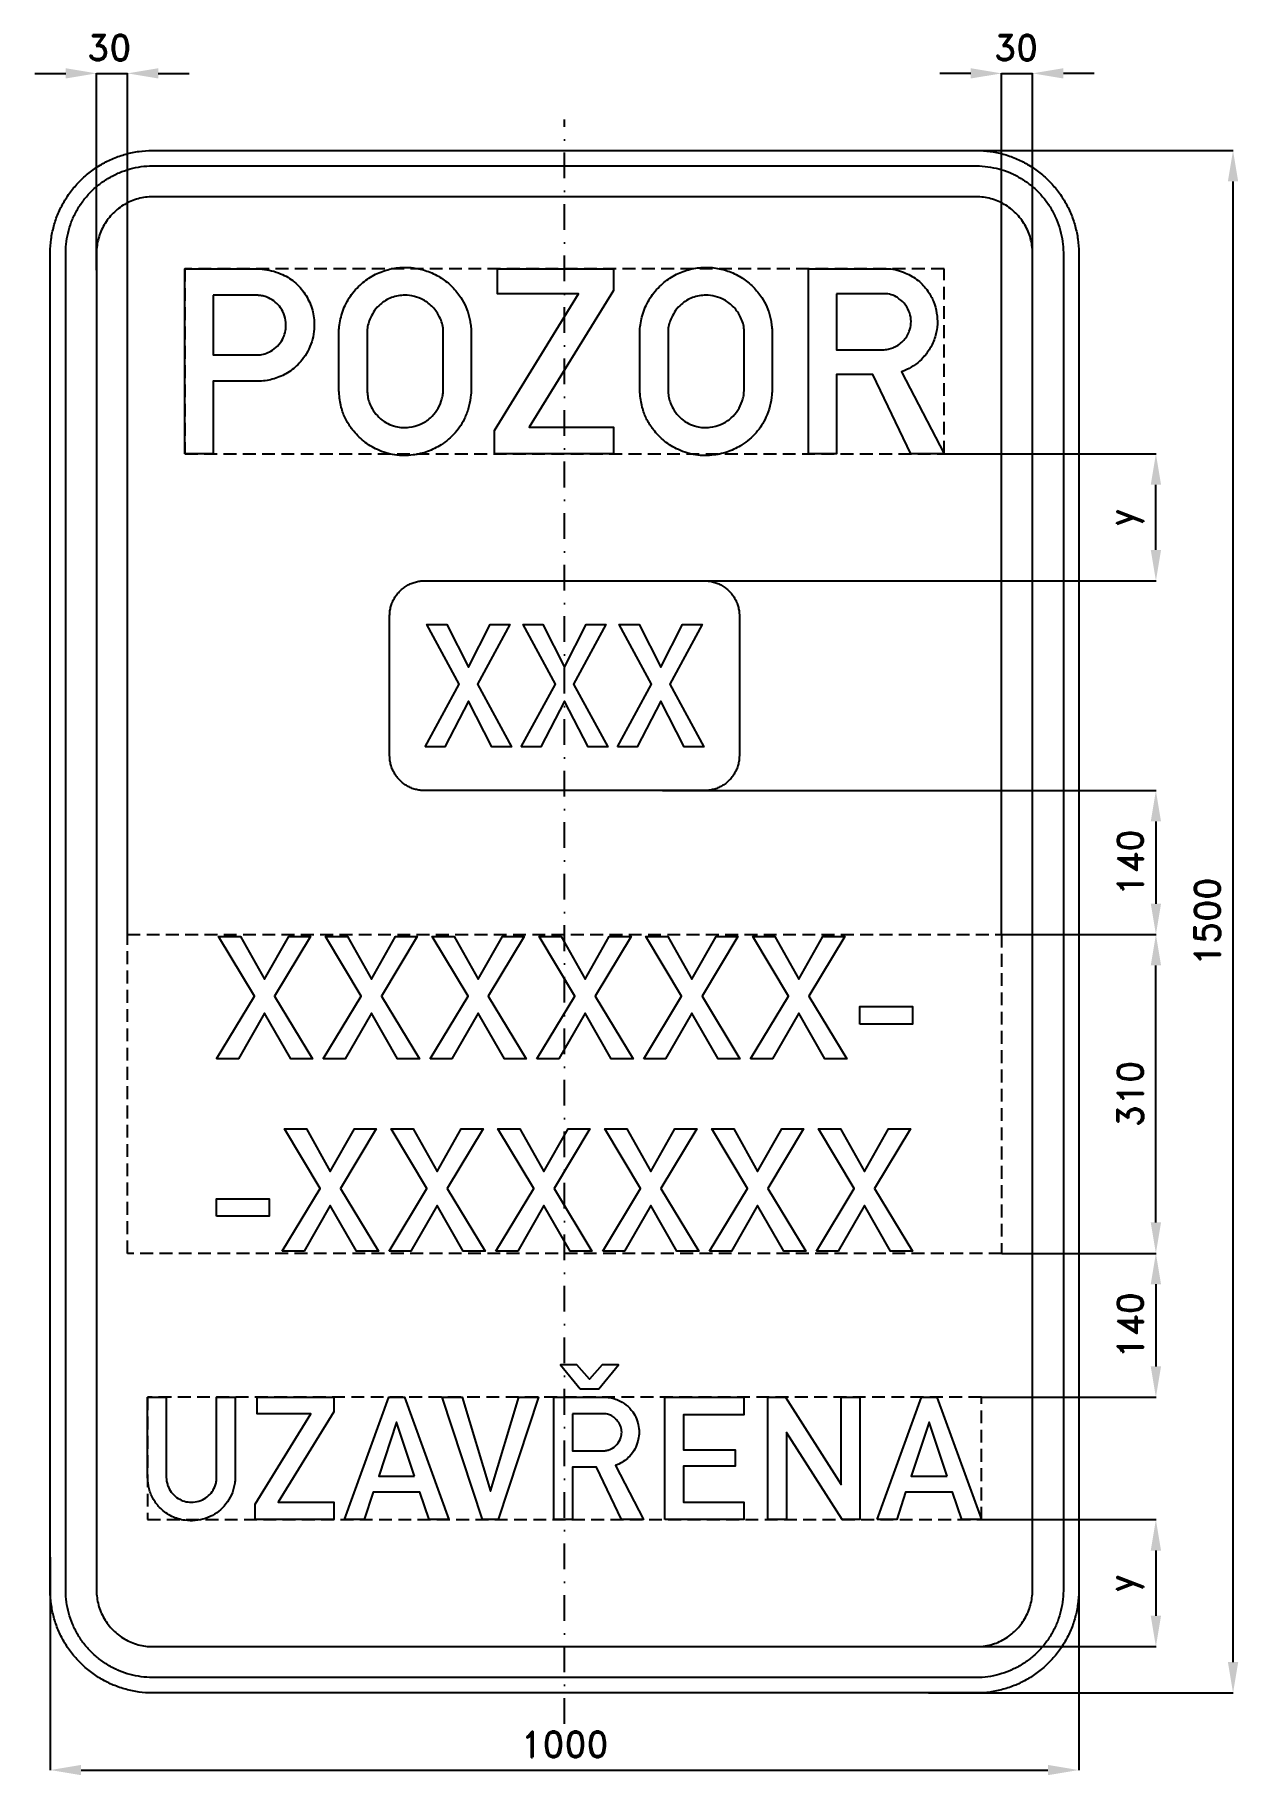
# Model space of a CAD drawing. Header units: millimetres. Extents: x -515 to 655, y -830 to 862.
import ezdxf

# ---------------------------------------------------------------- set-up
doc = ezdxf.new("R2010")
doc.units = ezdxf.units.MM
doc.header["$LTSCALE"] = 5
doc.linetypes.add('ČERCHOVANÁX2', pattern=[2, 1, -0.5, 0, -0.5])
doc.linetypes.add('ČÁRKOVANÁX2', pattern=[1.5, 1, -0.5])
doc.layers.add('Kóty', color=2, linetype='Continuous')
doc.layers.add('Značka', color=7, linetype='Continuous')
doc.styles.get("Standard").update_dxf_attribs({"font": 'romand.shx', "height": 25})
doc.dimstyles.get("Standard").update_dxf_attribs({"dimtxt": 25, "dimasz": 30, "dimexe": 0.18, "dimexo": 0.0625, "dimgap": 12.5, "dimtad": 1, "dimdec": 0, "dimzin": 0, "dimdsep": 46, "dimtxsty": 'Standard', "dimcen": 0.09, "dimadec": 0, "dimazin": 0, "dimtfac": 1, "dimtdec": 0, "dimtofl": 0, "dimtmove": 0, "dimatfit": 3, "dimfxl": 1, "dimtolj": 1, "dimtzin": 0, "dimarcsym": 0})

msp = doc.modelspace()

# ---------------------------------------------------------------- texts
at = {"layer": 'Kóty', "char_height": 25, "attachment_point": 5}
for insert in [(-442.6, 850), (439.1, 850)]:
    msp.add_mtext('\\A1;30', dxfattribs=dict(at, insert=insert))

# ---------------------------------------------------------------- blocks, each defined once
blk = doc.blocks.new('*D0')
at = {"layer": 'Defpoints', "color": 0, "transparency": 16777216}
for p in [(351.7, 750), (650, 750), (353.9, -750)]:
    blk.add_point(p, dxfattribs=at)
at = {"layer": 'Kóty', "color": 0, "lineweight": -2, "transparency": 16777216}
for p, q in [((351.8, 750), (650.2, 750)), ((650, -720), (650, 720)), ((354, -750), (650.2, -750))]:
    blk.add_line(p, q, dxfattribs=at)
at = {"layer": 'Kóty', "color": 0, "transparency": 16777216}
for points in [[(645, 720), (655, 720), (650, 750)], [(645, -720), (655, -720), (650, -750)]]:
    blk.add_solid(points, dxfattribs=at)
at = {"layer": 'Kóty', "color": 0, "transparency": 16777216, "insert": (625, 0), "char_height": 25, "attachment_point": 5, "rotation": 90}
blk.add_mtext('\\A1;1500', dxfattribs=at)
blk = doc.blocks.new('*D1')
at = {"layer": 'Defpoints', "color": 0, "transparency": 16777216}
for p in [(500, -607.9), (-500, -617.9), (500, -825)]:
    blk.add_point(p, dxfattribs=at)
at = {"layer": 'Kóty', "color": 0, "lineweight": -2, "transparency": 16777216}
for p, q in [((500, -608), (500, -825.2)), ((-500, -617.9), (-500, -825.2)), ((-470, -825), (470, -825))]:
    blk.add_line(p, q, dxfattribs=at)
at = {"layer": 'Kóty', "color": 0, "transparency": 16777216}
for points in [[(-470, -820), (-470, -830), (-500, -825)], [(470, -820), (470, -830), (500, -825)]]:
    blk.add_solid(points, dxfattribs=at)
at = {"layer": 'Kóty', "color": 0, "transparency": 16777216, "insert": (0, -800), "char_height": 25, "attachment_point": 5}
blk.add_mtext('\\A1;1000', dxfattribs=at)
blk = doc.blocks.new('*D4')
at = {"layer": 'Defpoints', "color": 0, "transparency": 16777216}
for p in [(95.3, 127.5), (425, -12.5), (575, -12.5)]:
    blk.add_point(p, dxfattribs=at)
at = {"layer": 'Kóty', "color": 0, "lineweight": -2, "transparency": 16777216}
for p, q in [((95.4, 127.5), (575.2, 127.5)), ((575, 97.5), (575, 17.5)), ((425.1, -12.5), (575.2, -12.5))]:
    blk.add_line(p, q, dxfattribs=at)
at = {"layer": 'Kóty', "color": 0, "transparency": 16777216}
for points in [[(570, 97.5), (580, 97.5), (575, 127.5)], [(570, 17.5), (580, 17.5), (575, -12.5)]]:
    blk.add_solid(points, dxfattribs=at)
at = {"layer": 'Kóty', "color": 0, "transparency": 16777216, "insert": (550, 57.5), "char_height": 25, "attachment_point": 5, "rotation": 90}
blk.add_mtext('\\A1;140', dxfattribs=at)
blk = doc.blocks.new('*D5')
at = {"layer": 'Defpoints', "color": 0, "transparency": 16777216}
for p in [(425, -322.5), (405.3, -462.5), (575, -462.5)]:
    blk.add_point(p, dxfattribs=at)
at = {"layer": 'Kóty', "color": 0, "lineweight": -2, "transparency": 16777216}
for p, q in [((425.1, -322.5), (575.2, -322.5)), ((575, -352.5), (575, -432.5)), ((405.3, -462.5), (575.2, -462.5))]:
    blk.add_line(p, q, dxfattribs=at)
at = {"layer": 'Kóty', "color": 0, "transparency": 16777216}
for points in [[(570, -352.5), (580, -352.5), (575, -322.5)], [(570, -432.5), (580, -432.5), (575, -462.5)]]:
    blk.add_solid(points, dxfattribs=at)
at = {"layer": 'Kóty', "color": 0, "transparency": 16777216, "insert": (550, -392.5), "char_height": 25, "attachment_point": 5, "rotation": 90}
blk.add_mtext('\\A1;140', dxfattribs=at)
blk = doc.blocks.new('*D6')
at = {"layer": 'Defpoints', "color": 0, "transparency": 16777216}
for p in [(425, -12.5), (575, -12.5), (425, -322.5)]:
    blk.add_point(p, dxfattribs=at)
at = {"layer": 'Kóty', "color": 0, "lineweight": -2, "transparency": 16777216}
for p, q in [((425.0625, -12.5), (575.18, -12.5)), ((575, -292.5), (575, -42.5)), ((425.0625, -322.5), (575.18, -322.5))]:
    blk.add_line(p, q, dxfattribs=at)
at = {"layer": 'Kóty', "color": 0, "transparency": 16777216}
for points in [[(570, -42.5), (580, -42.5), (575, -12.5)], [(570, -292.5), (580, -292.5), (575, -322.5)]]:
    blk.add_solid(points, dxfattribs=at)
at = {"layer": 'Kóty', "color": 0, "transparency": 16777216, "insert": (550, -167.5), "char_height": 25, "attachment_point": 5, "rotation": 90}
blk.add_mtext('\\A1;310', dxfattribs=at)
blk = doc.blocks.new('*D8')
at = {"layer": 'Defpoints', "color": 0, "transparency": 16777216}
for p in [(369, 455), (575, 455), (115.5, 331.5)]:
    blk.add_point(p, dxfattribs=at)
at = {"layer": 'Kóty', "color": 0, "lineweight": -2, "transparency": 16777216}
for p, q in [((369.1, 455), (575.2, 455)), ((575, 361.5), (575, 425)), ((115.6, 331.5), (575.2, 331.5))]:
    blk.add_line(p, q, dxfattribs=at)
at = {"layer": 'Kóty', "color": 0, "transparency": 16777216}
for points in [[(570, 425), (580, 425), (575, 455)], [(570, 361.5), (580, 361.5), (575, 331.5)]]:
    blk.add_solid(points, dxfattribs=at)
at = {"layer": 'Kóty', "color": 0, "transparency": 16777216, "insert": (545.8, 393.2), "char_height": 25, "attachment_point": 5, "rotation": 90}
blk.add_mtext('\\A1;y', dxfattribs=at)
blk = doc.blocks.new('*D9')
at = {"layer": 'Defpoints', "color": 0, "transparency": 16777216}
for p in [(405.3, -581.5), (313.5, -705), (575, -705)]:
    blk.add_point(p, dxfattribs=at)
at = {"layer": 'Kóty', "color": 0, "lineweight": -2, "transparency": 16777216}
for p, q in [((405.3, -581.5), (575.2, -581.5)), ((575, -611.5), (575, -675)), ((313.5, -705), (575.2, -705))]:
    blk.add_line(p, q, dxfattribs=at)
at = {"layer": 'Kóty', "color": 0, "transparency": 16777216}
for points in [[(570, -611.5), (580, -611.5), (575, -581.5)], [(570, -675), (580, -675), (575, -705)]]:
    blk.add_solid(points, dxfattribs=at)
at = {"layer": 'Kóty', "color": 0, "transparency": 16777216, "insert": (545.8, -643.3), "char_height": 25, "attachment_point": 5, "rotation": 90}
blk.add_mtext('\\A1;y', dxfattribs=at)

# ---------------------------------------------------------------- dimensions: what is measured, and where the dimension line sits
at = {"layer": 'Kóty'}
for base, p1, p2, picture, middle in [((650, 750), (353.9, -750), (351.7, 750), '*D0', (625, 0)), ((575, -12.5), (95.3, 127.5), (425, -12.5), '*D4', (550, 57.5)), ((575, -12.5), (425, -322.5), (425, -12.5), '*D6', (550, -167.5)), ((575, -462.5), (425, -322.5), (405.3, -462.5), '*D5', (550, -392.5))]:
    dim = msp.add_linear_dim(base=base, p1=p1, p2=p2, angle=90, dimstyle='Standard', dxfattribs=at)
    dim.commit()
    dim.dimension.update_dxf_attribs({"geometry": picture, "text_midpoint": middle})
for base, p1, p2, picture, middle in [((575, 455), (115.5, 331.5), (369, 455), '*D8', (545.8, 393.2)), ((575, -705), (405.3, -581.5), (313.5, -705), '*D9', (545.8, -643.3))]:
    dim = msp.add_linear_dim(base=base, p1=p1, p2=p2, angle=90, text='y', dimstyle='Standard', dxfattribs=at)
    dim.commit()
    dim.dimension.update_dxf_attribs({"geometry": picture, "text_midpoint": middle})
dim = msp.add_linear_dim(base=(500, -825), p1=(-500, -617.9), p2=(500, -607.9), dimstyle='Standard', dxfattribs=at)
dim.commit()
dim.dimension.update_dxf_attribs({"geometry": '*D1', "text_midpoint": (0, -800)})

# ---------------------------------------------------------------- linework, layer by layer
at = {"layer": 'Kóty'}
for p, q in [((-515, 825), (-485, 825)), ((-455, 633.5), (-455, 825.2)), ((-425, -12.5), (-425, 825.2)), ((-395, 825), (-365, 825)), ((395, 825), (365, 825)), ((425, -12.5), (425, 825.2)), ((455, 650.4), (455, 825.2)), ((515, 825), (485, 825))]:
    msp.add_line(p, q, dxfattribs=at)
for points in [[(-455, 825), (-425, 825)], [(425, 825), (455, 825)]]:
    msp.add_lwpolyline(points, dxfattribs=at)
for points in [[(-485, 830), (-485, 820), (-455, 825)], [(-395, 830), (-395, 820), (-425, 825)], [(395, 830), (395, 820), (425, 825)], [(485, 830), (485, 820), (455, 825)]]:
    msp.add_solid(points, dxfattribs=at)
at = {"layer": 'Značka', "color": 6, "linetype": 'ČERCHOVANÁX2', "ltscale": 5}
msp.add_lwpolyline([(0, -780), (0, 780)], dxfattribs=at)
at = {"layer": 'Značka', "color": 3}
for points in [[(-400, -750), (-400.4, -750), (-400.8, -750, -0.03218), (-413.7, -749.1, -0.035443), (-426.4, -746.5, -0.036267), (-438.7, -742.3, -0.03442), (-450.2, -736.5, -0.033722), (-461, -729.3, -0.034085), (-470.7, -720.7, -0.034209), (-479.3, -711, -0.034229), (-486.5, -700.2, -0.034044), (-492.3, -688.7, -0.033412), (-496.5, -676.4, -0.034127), (-499.1, -663.7, -0.036745), (-500, -650.8), (-500, -650.4), (-500, -650), (-500, 650), (-500, 650.4), (-500, 650.8, -0.03218), (-499.1, 663.7, -0.035441), (-496.5, 676.4, -0.03627), (-492.3, 688.7, -0.034417), (-486.5, 700.2, -0.033719), (-479.3, 711, -0.034078), (-470.7, 720.7, -0.034208), (-461, 729.3, -0.034227), (-450.2, 736.5, -0.034051), (-438.7, 742.3, -0.033416), (-426.4, 746.5, -0.034129), (-413.7, 749.1, -0.036746), (-400.8, 750), (-400.4, 750), (-400, 750), (400, 750), (400.4, 750), (400.8, 750, -0.032179), (413.7, 749.1, -0.035451), (426.4, 746.5, -0.036282), (438.7, 742.3, -0.034425), (450.2, 736.5, -0.033731), (461, 729.3, -0.034081), (470.7, 720.7, -0.034214), (479.3, 711, -0.034229), (486.5, 700.2, -0.034034), (492.3, 688.7, -0.033411), (496.5, 676.4, -0.034122), (499.1, 663.7, -0.036741), (500, 650.8), (500, 650.4), (500, 650), (500, -650), (500, -650.4), (500, -650.8, -0.032179), (499.1, -663.7, -0.035442), (496.5, -676.4, -0.036264), (492.3, -688.7, -0.034415), (486.5, -700.2, -0.033719), (479.3, -711, -0.034086), (470.7, -720.7, -0.034205), (461, -729.3, -0.03423), (450.2, -736.5, -0.034046), (438.7, -742.3, -0.033413), (426.4, -746.5, -0.034127), (413.7, -749.1, -0.036745), (400.8, -750), (400.4, -750), (400, -750), (-400, -750)], [(-400, -735), (-400.3, -735), (-400.7, -735, -0.03218), (-411.6, -734.2, -0.035443), (-422.4, -732, -0.036267), (-432.9, -728.5, -0.03442), (-442.7, -723.5, -0.033721), (-451.9, -717.4, -0.034085), (-460.1, -710.1, -0.034209), (-467.4, -701.9, -0.034229), (-473.5, -692.7, -0.034045), (-478.4, -682.9, -0.033412), (-482, -672.4, -0.034127), (-484.3, -661.6, -0.036745), (-485, -650.7), (-485, -650.3), (-485, -650), (-485, 650), (-485, 650.3), (-485, 650.7, -0.032181), (-484.2, 661.6, -0.035444), (-482, 672.4, -0.036267), (-478.5, 682.9, -0.034419), (-473.5, 692.7, -0.033711), (-467.4, 701.8, -0.034078), (-460.1, 710.1, -0.034195), (-451.9, 717.4, -0.034219), (-442.7, 723.5, -0.034051), (-432.9, 728.4, -0.033409), (-422.4, 732, -0.034121), (-411.6, 734.3, -0.036745), (-400.7, 735), (-400.3, 735), (-400, 735), (400, 735), (400.3, 735), (400.7, 735, -0.032174), (411.6, 734.2, -0.03544), (422.4, 732, -0.036261), (432.9, 728.5, -0.03443), (442.7, 723.5, -0.033731), (451.9, 717.4, -0.03408), (460.1, 710.1, -0.034212), (467.4, 701.9, -0.03423), (473.5, 692.7, -0.034037), (478.4, 682.8, -0.033418), (482, 672.4, -0.034127), (484.3, 661.6, -0.036751), (485, 650.7), (485, 650.3), (485, 650), (485, -650), (485, -650.3), (485, -650.7, -0.032185), (484.2, -661.6, -0.03545), (482, -672.4, -0.036271), (478.5, -682.9, -0.034419), (473.5, -692.7, -0.033715), (467.4, -701.9, -0.034083), (460.1, -710.1, -0.034209), (451.9, -717.4, -0.034231), (442.7, -723.5, -0.034042), (432.9, -728.4, -0.033411), (422.4, -732, -0.034127), (411.6, -734.3, -0.036745), (400.7, -735), (400.3, -735), (400, -735), (-400, -735)], [(-400, -705), (400, -705), (400.2, -705), (400.4, -705, 0.03218), (407.5, -704.5, 0.035442), (414.5, -703.1, 0.036265), (421.3, -700.8, 0.034422), (427.6, -697.6, 0.033717), (433.6, -693.6, 0.034088), (438.9, -688.9, 0.034212), (443.6, -683.6, 0.034229), (447.6, -677.6, 0.034042), (450.7, -671.3, 0.033412), (453.1, -664.5, 0.034125), (454.5, -657.5, 0.036743), (455, -650.4), (455, -650.2), (455, -650), (455, 650), (455, 650.2), (455, 650.4, 0.032187), (454.5, 657.5, 0.035442), (453.1, 664.5, 0.036278), (450.8, 671.3, 0.034421), (447.6, 677.6, 0.033718), (443.6, 683.6, 0.034078), (438.9, 688.9, 0.034199), (433.6, 693.6, 0.034236), (427.6, 697.6, 0.03403), (421.3, 700.8, 0.033395), (414.5, 703.1, 0.034109), (407.5, 704.5, 0.036744), (400.4, 705), (400.2, 705), (400, 705), (-400, 705), (-400.2, 705), (-400.4, 705, 0.032171), (-407.5, 704.5, 0.035429), (-414.5, 703.1, 0.036266), (-421.3, 700.8, 0.034431), (-427.6, 697.6, 0.033735), (-433.6, 693.6, 0.034079), (-438.9, 688.9, 0.034224), (-443.6, 683.6, 0.034235), (-447.6, 677.6, 0.03404), (-450.7, 671.3, 0.033409), (-453.1, 664.5, 0.034125), (-454.5, 657.5, 0.036745), (-455, 650.4), (-455, 650.2), (-455, 650), (-455, -650), (-455, -650.2), (-455, -650.4, 0.03218), (-454.5, -657.5, 0.035443), (-453.1, -664.5, 0.036267), (-450.8, -671.3, 0.034421), (-447.6, -677.6, 0.033721), (-443.6, -683.6, 0.034084), (-438.9, -688.9, 0.034208), (-433.6, -693.6, 0.03423), (-427.6, -697.6, 0.034044), (-421.3, -700.7, 0.033412), (-414.5, -703.1, 0.034127), (-407.5, -704.5, 0.036745), (-400.4, -705), (-400.2, -705), (-400, -705)], [(-369, 455), (-369, 635), (-296.2, 635), (-295.2, 634.9), (-294.1, 634.7, -0.025334), (-284.9, 633.1, -0.042928), (-276, 630.1, -0.079586), (-262.7, 622.2, -0.076485), (-252.4, 610.5, -0.07689), (-245.7, 596.7, -0.075741), (-243.3, 581.4, -0.094028), (-246.6, 561.6, -0.098352), (-256.8, 544.4, -0.073285), (-267.7, 534.8, -0.067696), (-280.7, 528.5, -0.034228), (-287.5, 526.7, -0.037885), (-294.5, 525.8), (-295.6, 525.7), (-296.8, 525.7), (-341.5, 525.7), (-341.5, 455), (-369, 455)], [(-219.3, 573.9), (-219.3, 575.3, -0.004529), (-219.2, 576.8, -0.030679), (-218.1, 584.3, -0.031069), (-216.2, 591.7, -0.066298), (-209.3, 606.6, -0.068474), (-198.7, 619.1, -0.061858), (-187, 627.9, -0.059934), (-173.5, 633.5, -0.057352), (-159.7, 636.2, -0.057578), (-145.5, 635.6, -0.056916), (-132.1, 632.2, -0.057507), (-119.7, 625.8, -0.055384), (-109.2, 617.4, -0.053461), (-100.8, 606.9, -0.04303), (-95.8, 597.8, -0.048851), (-92.6, 588, -0.022723), (-91.6, 582.7, -0.012946), (-90.9, 577.3), (-90.8, 576.4), (-90.7, 575.5), (-90.7, 515.2), (-90.9, 513.8), (-91, 512.5, -0.035772), (-92.9, 501.3, -0.047844), (-96.7, 490.6, -0.078792), (-106.3, 475.5, -0.073102), (-120, 463.9, -0.060121), (-133.1, 457.3, -0.059851), (-147.3, 453.9, -0.071114), (-165, 454, -0.074186), (-181.9, 459.2, -0.066047), (-195.2, 467.3, -0.0617), (-206.1, 478.5, -0.04709), (-212.4, 488.1, -0.053874), (-216.6, 498.7, -0.030223), (-218.1, 505.7, -0.017682), (-219, 512.9), (-219.2, 514.5), (-219.3, 516.2), (-219.3, 573.9)], [(73.2, 573.9, -0.001515), (73.3, 575.3, -0.004509), (73.4, 576.8, -0.030687), (74.4, 584.3, -0.031077), (76.4, 591.7, -0.066302), (83.3, 606.6, -0.068475), (93.9, 619.1, -0.061853), (105.6, 627.9, -0.059934), (119, 633.5, -0.057351), (132.9, 636.2, -0.057578), (147, 635.6, -0.056915), (160.5, 632.2, -0.057506), (172.9, 625.8, -0.055384), (183.4, 617.4, -0.053458), (191.8, 606.9, -0.043022), (196.8, 597.8, -0.048842), (200, 588, -0.022712), (201, 582.7, -0.012946), (201.7, 577.3), (201.8, 576.4), (201.8, 575.5), (201.8, 515.2), (201.7, 513.8, -0.002788), (201.6, 512.5, -0.035777), (199.6, 501.3, -0.047844), (195.9, 490.6, -0.07879), (186.3, 475.5, -0.073101), (172.5, 463.9, -0.060122), (159.5, 457.3, -0.059852), (145.3, 453.9, -0.071114), (127.6, 454, -0.074187), (110.7, 459.2, -0.066046), (97.3, 467.3, -0.061699), (86.5, 478.5, -0.047092), (80.2, 488.1, -0.053874), (76, 498.7, -0.030215), (74.4, 505.7, -0.017678), (73.5, 512.9), (73.4, 514.5), (73.2, 516.2), (73.2, 573.9)], [(237.1, 455), (237.1, 635), (312.9, 635), (313.9, 635), (315, 635, -0.052893), (323.5, 633.7, -0.045262), (331.6, 630.8, -0.068749), (343.7, 623.6, -0.074101), (353.2, 613.3, -0.062847), (358.8, 603.2, -0.059666), (361.8, 591.9, -0.055135), (362.5, 581, -0.055181), (360.7, 570.2, -0.062311), (356.1, 558.7, -0.063044), (348.8, 548.7, -0.052736), (341.4, 541.9, -0.055204), (332.7, 536.9), (330.2, 535.8), (327.7, 534.9), (369, 455), (336.7, 455), (299.9, 532.1), (264.5, 532.1), (264.5, 455), (237.1, 455)], [(264.5, 610.7), (264.5, 556.2), (308.6, 556.2), (309.7, 556.2), (310.8, 556.3, 0.040824), (315.8, 557, 0.049409), (320.6, 558.7, 0.110766), (330, 565.6, 0.114769), (335.7, 575.8, 0.085169), (336.9, 583.8, 0.080074), (335.6, 591.8, 0.084077), (331.5, 599.7, 0.08123), (325.2, 605.9, 0.067126), (319.2, 609.2, 0.082147), (312.6, 610.7), (311.8, 610.7), (311, 610.7), (264.5, 610.7)], [(-341.5, 609.2), (-341.5, 551.3), (-298.8, 551.3), (-298, 551.3), (-297.2, 551.3, 0.067124), (-291.2, 552.3, 0.057708), (-285.6, 554.9, 0.071734), (-279.1, 559.8, 0.074484), (-274.3, 566.3, 0.068275), (-271.6, 573.1, 0.065314), (-270.8, 580.4, 0.077201), (-272.1, 589.2, 0.083747), (-276, 597, 0.073391), (-281.2, 602.6, 0.066076), (-287.8, 606.6, 0.042642), (-292.2, 608.3, 0.049269), (-296.9, 609.1), (-297.6, 609.1), (-298.3, 609.2), (-341.5, 609.2)], [(-191.9, 573.7), (-191.9, 516.2), (-191.8, 515.1), (-191.7, 514, 0.037596), (-190.8, 508.3, 0.041684), (-188.9, 502.8, 0.062903), (-184.7, 495.4, 0.060167), (-178.8, 489.2, 0.059426), (-171.9, 484.4, 0.064336), (-164.1, 481.6, 0.050523), (-157.6, 480.6, 0.044537), (-151, 480.9, 0.073895), (-140, 483.8, 0.085009), (-130.4, 490, 0.073632), (-124, 497.4, 0.063583), (-119.9, 506.2, 0.033197), (-118.6, 510.6, 0.042641), (-118, 515.2, 0.004526), (-118, 515.8, 0.001521), (-118, 516.3), (-118, 573.6, 0.002803), (-118, 574.6, 0.008372), (-118, 575.7, 0.062608), (-119, 581.9, 0.048319), (-121.4, 587.9, 0.076903), (-128.1, 597.6, 0.083772), (-137.4, 604.7, 0.069871), (-146, 608.1, 0.066666), (-155.3, 609.2, 0.088512), (-168.1, 606.9, 0.098119), (-179.1, 600.3, 0.062844), (-184.6, 594.4, 0.05139), (-188.6, 587.3, 0.039518), (-190.7, 581.6, 0.050753), (-191.8, 575.8, 0.007122), (-191.9, 574.8), (-191.9, 573.7)], [(100.7, 573.7), (100.7, 516.2), (100.7, 515.1), (100.8, 514, 0.037586), (101.8, 508.3, 0.041669), (103.7, 502.8, 0.062896), (107.9, 495.4, 0.060167), (113.8, 489.2, 0.059426), (120.7, 484.4, 0.064336), (128.5, 481.6, 0.050521), (135, 480.6, 0.044537), (141.5, 480.9, 0.073897), (152.6, 483.8, 0.085012), (162.2, 490, 0.073629), (168.5, 497.4, 0.063583), (172.7, 506.2, 0.033197), (174, 510.6, 0.042634), (174.5, 515.2, 0.004631), (174.6, 515.8, 0.001573), (174.6, 516.3), (174.6, 573.6, 0.002803), (174.6, 574.6, 0.008431), (174.6, 575.7, 0.062603), (173.6, 581.9, 0.048319), (171.2, 587.9, 0.076901), (164.5, 597.6, 0.083771), (155.2, 604.7, 0.069871), (146.6, 608.1, 0.066666), (137.3, 609.2, 0.088513), (124.5, 606.9, 0.098122), (113.5, 600.3, 0.062841), (108, 594.4, 0.05139), (104, 587.3, 0.039523), (101.8, 581.6, 0.050753), (100.8, 575.8, 0.007122), (100.7, 574.8, 0.00231), (100.7, 573.7)]]:
    msp.add_lwpolyline(points, format="xyb", dxfattribs=at)
at = {"layer": 'Značka', "color": 6, "linetype": 'ČÁRKOVANÁX2', "ltscale": 2.5}
for points in [[(-369, 455), (369, 455), (369, 635), (-369, 635)], [(-405.3, -581.5), (405.3, -581.5), (405.3, -462.5), (-405.3, -462.5)]]:
    msp.add_lwpolyline(points, close=True, dxfattribs=at)
at = {"layer": 'Značka', "color": 3}
for points in [[(-68.2, 455), (-68.2, 477.6), (13.7, 610.6), (-65, 610.6), (-65, 635), (47.7, 635), (47.7, 613.8), (-34.4, 480.8), (47.7, 480.8), (47.7, 455), (-68.2, 455)], [(-338.3, -133.5), (-301.5, -72.4), (-336.3, -14.5), (-314.9, -14.5), (-291.6, -55.8), (-268.1, -14.5), (-246.9, -14.5), (-281.8, -72.4), (-244.9, -133.5), (-266.2, -133.5), (-291.6, -88.9), (-317.1, -133.5), (-338.3, -133.5)], [(-234.5, -133.5), (-197.7, -72.4), (-232.4, -14.5), (-211.1, -14.5), (-187.8, -55.8), (-164.3, -14.5), (-143.1, -14.5), (-177.9, -72.4), (-141, -133.5), (-162.3, -133.5), (-187.8, -88.9), (-213.2, -133.5), (-234.5, -133.5)], [(-130.6, -133.5), (-93.8, -72.4), (-128.6, -14.5), (-107.2, -14.5), (-83.9, -55.8), (-60.4, -14.5), (-39.2, -14.5), (-74.1, -72.4), (-37.2, -133.5), (-58.4, -133.5), (-83.9, -88.9), (-109.4, -133.5), (-130.6, -133.5)], [(-26.8, -133.5), (10.1, -72.4), (-24.7, -14.5), (-3.3, -14.5), (20, -55.8), (43.5, -14.5), (64.7, -14.5), (29.8, -72.4), (66.7, -133.5), (45.4, -133.5), (20, -88.9), (-5.5, -133.5), (-26.8, -133.5)], [(77.1, -133.5), (113.9, -72.4), (79.2, -14.5), (100.5, -14.5), (123.8, -55.8), (147.3, -14.5), (168.5, -14.5), (133.7, -72.4), (170.6, -133.5), (149.3, -133.5), (123.8, -88.9), (98.3, -133.5), (77.1, -133.5)], [(181, -133.5), (217.8, -72.4), (183, -14.5), (204.4, -14.5), (227.7, -55.8), (251.2, -14.5), (272.4, -14.5), (237.5, -72.4), (274.4, -133.5), (253.2, -133.5), (227.7, -88.9), (202.2, -133.5), (181, -133.5)], [(287.3, -99.5), (287.3, -82.5), (338.3, -82.5), (338.3, -99.5), (287.3, -99.5)], [(-274.4, -320.5), (-237.6, -259.4), (-272.4, -201.5), (-251, -201.5), (-227.7, -242.8), (-204.2, -201.5), (-183, -201.5), (-217.9, -259.4), (-181, -320.5), (-202.3, -320.5), (-227.7, -275.9), (-253.2, -320.5), (-274.4, -320.5)], [(-170.6, -320.5), (-133.8, -259.4), (-168.5, -201.5), (-147.1, -201.5), (-123.9, -242.8), (-100.4, -201.5), (-79.1, -201.5), (-114, -259.4), (-77.1, -320.5), (-98.4, -320.5), (-123.9, -275.9), (-149.3, -320.5), (-170.6, -320.5)], [(-66.7, -320.5), (-29.9, -259.4), (-64.7, -201.5), (-43.3, -201.5), (-20, -242.8), (3.5, -201.5), (24.7, -201.5), (-10.1, -259.4), (26.7, -320.5), (5.5, -320.5), (-20, -275.9), (-45.5, -320.5), (-66.7, -320.5)], [(37.2, -320.5), (74, -259.4), (39.2, -201.5), (60.6, -201.5), (83.9, -242.8), (107.4, -201.5), (128.6, -201.5), (93.7, -259.4), (130.6, -320.5), (109.3, -320.5), (83.9, -275.9), (58.4, -320.5), (37.2, -320.5)], [(141, -320.5), (177.8, -259.4), (143.1, -201.5), (164.5, -201.5), (187.7, -242.8), (211.2, -201.5), (232.4, -201.5), (197.6, -259.4), (234.5, -320.5), (213.2, -320.5), (187.7, -275.9), (162.3, -320.5), (141, -320.5)], [(244.9, -320.5), (281.7, -259.4), (246.9, -201.5), (268.3, -201.5), (291.6, -242.8), (315.1, -201.5), (336.3, -201.5), (301.5, -259.4), (338.3, -320.5), (317.1, -320.5), (291.6, -275.9), (266.1, -320.5), (244.9, -320.5)], [(-338.3, -286.5), (-338.3, -269.5), (-287.3, -269.5), (-287.3, -286.5), (-338.3, -286.5)]]:
    msp.add_lwpolyline(points, dxfattribs=at)
at = {"layer": 'Značka', "color": 5}
msp.add_lwpolyline([(-136, 127.5), (-136.1, 127.5), (-136.3, 127.5, -0.03218), (-140.7, 127.8, -0.035443), (-145, 128.7, -0.036267), (-149.1, 130.1, -0.034421), (-153.1, 132.1, -0.033721), (-156.7, 134.5, -0.034085), (-160, 137.5, -0.034209), (-163, 140.8, -0.034229), (-165.4, 144.4, -0.034044), (-167.4, 148.4, -0.033412), (-168.8, 152.5, -0.034127), (-169.7, 156.8, -0.036745), (-170, 161.2), (-170, 161.4), (-170, 161.5), (-170, 297.5), (-170, 297.6), (-170, 297.8, -0.03218), (-169.7, 302.2, -0.035443), (-168.8, 306.5, -0.036267), (-167.4, 310.6, -0.034421), (-165.4, 314.6, -0.033721), (-163, 318.2, -0.034085), (-160, 321.5, -0.034209), (-156.7, 324.5, -0.034229), (-153.1, 326.9, -0.034044), (-149.1, 328.9, -0.033412), (-145, 330.3, -0.034127), (-140.7, 331.2, -0.036745), (-136.3, 331.5), (-136.1, 331.5), (-136, 331.5), (136, 331.5), (136.1, 331.5), (136.3, 331.5, -0.03218), (140.7, 331.2, -0.035443), (145, 330.3, -0.036267), (149.1, 328.9, -0.034421), (153.1, 326.9, -0.033721), (156.7, 324.5, -0.034085), (160, 321.5, -0.034209), (163, 318.2, -0.034229), (165.4, 314.6, -0.034044), (167.4, 310.6, -0.033412), (168.8, 306.5, -0.034127), (169.7, 302.2, -0.036745), (170, 297.8), (170, 297.6), (170, 297.5), (170, 161.5), (170, 161.4), (170, 161.2, -0.03218), (169.7, 156.8, -0.035443), (168.8, 152.5, -0.036267), (167.4, 148.4, -0.034421), (165.4, 144.4, -0.033721), (163, 140.8, -0.034085), (160, 137.5, -0.034209), (156.7, 134.5, -0.034229), (153.1, 132.1, -0.034044), (149.1, 130.1, -0.033412), (145, 128.7, -0.034127), (140.7, 127.8, -0.036745), (136.3, 127.5), (136.1, 127.5), (136, 127.5), (-136, 127.5)], format="xyb", dxfattribs=at)
msp.add_lwpolyline([(-136, 127.5), (-136.1, 127.5), (-136.3, 127.5, -0.03218), (-140.7, 127.8, -0.035443), (-145, 128.7, -0.036267), (-149.1, 130.1, -0.034421), (-153.1, 132.1, -0.033721), (-156.7, 134.5, -0.034085), (-160, 137.5, -0.034209), (-163, 140.8, -0.034229), (-165.4, 144.4, -0.034044), (-167.4, 148.4, -0.033412), (-168.8, 152.5, -0.034127), (-169.7, 156.8, -0.036745), (-170, 161.2), (-170, 161.4), (-170, 161.5), (-170, 297.5), (-170, 297.6), (-170, 297.8, -0.03218), (-169.7, 302.2, -0.035443), (-168.8, 306.5, -0.036267), (-167.4, 310.6, -0.034421), (-165.4, 314.6, -0.033721), (-163, 318.2, -0.034085), (-160, 321.5, -0.034209), (-156.7, 324.5, -0.034229), (-153.1, 326.9, -0.034044), (-149.1, 328.9, -0.033412), (-145, 330.3, -0.034127), (-140.7, 331.2, -0.036745), (-136.3, 331.5), (-136.1, 331.5), (-136, 331.5), (136, 331.5), (136.1, 331.5), (136.3, 331.5, -0.03218), (140.7, 331.2, -0.035443), (145, 330.3, -0.036267), (149.1, 328.9, -0.034421), (153.1, 326.9, -0.033721), (156.7, 324.5, -0.034085), (160, 321.5, -0.034209), (163, 318.2, -0.034229), (165.4, 314.6, -0.034044), (167.4, 310.6, -0.033412), (168.8, 306.5, -0.034127), (169.7, 302.2, -0.036745), (170, 297.8), (170, 297.6), (170, 297.5), (170, 161.5), (170, 161.4), (170, 161.2, -0.03218), (169.7, 156.8, -0.035443), (168.8, 152.5, -0.036267), (167.4, 148.4, -0.034421), (165.4, 144.4, -0.033721), (163, 140.8, -0.034085), (160, 137.5, -0.034209), (156.7, 134.5, -0.034229), (153.1, 132.1, -0.034044), (149.1, 130.1, -0.033412), (145, 128.7, -0.034127), (140.7, 127.8, -0.036745), (136.3, 127.5), (136.1, 127.5), (136, 127.5), (-136, 127.5)], format="xyb", dxfattribs=at)
for points in [[(-135.5, 170), (-102.4, 231.1), (-133.7, 289), (-114.4, 289), (-93.5, 247.7), (-72.3, 289), (-53.2, 289), (-84.6, 231.1), (-51.4, 170), (-70.6, 170), (-93.5, 214.6), (-116.4, 170), (-135.5, 170)], [(-42, 170), (-8.9, 231.1), (-40.2, 289), (-21, 289), (0, 247.7), (21.1, 289), (40.2, 289), (8.9, 231.1), (42, 170), (22.9, 170), (0, 214.6), (-22.9, 170), (-42, 170)], [(51.4, 170), (84.6, 231.1), (53.3, 289), (72.5, 289), (93.5, 247.7), (114.6, 289), (133.7, 289), (102.3, 231.1), (135.5, 170), (116.4, 170), (93.5, 214.6), (70.5, 170), (51.4, 170)]]:
    msp.add_lwpolyline(points, dxfattribs=at)
at = {"layer": 'Značka', "color": 6, "linetype": 'ČÁRKOVANÁX2', "ltscale": 2.5}
msp.add_lwpolyline([(-425, -322.5), (-425, -12.5), (425, -12.5), (425, -322.5), (-425, -322.5)], dxfattribs=at)
at = {"layer": 'Značka', "color": 1}
for points in [[(15.2, -454.3), (33.3, -454.3), (52.4, -431), (36.5, -431), (24.2, -444.8), (12, -431), (-3.9, -431), (15.2, -454.3)], [(-300.9, -581.5), (-300.9, -566.5), (-246.7, -478.6), (-298.8, -478.6), (-298.8, -462.5), (-224.2, -462.5), (-224.2, -476.5), (-278.5, -564.4), (-224.2, -564.4), (-224.2, -581.5), (-300.9, -581.5)], [(-213.8, -581.5), (-170.7, -462.5), (-155.7, -462.5), (-112.5, -581.5), (-131.6, -581.5), (-140.5, -554.9), (-186, -554.9), (-194.8, -581.5), (-213.8, -581.5)], [(-79.6, -581.5), (-119, -462.5), (-99.6, -462.5), (-72.1, -553.9), (-44.5, -462.5), (-25.3, -462.5), (-64.6, -581.5), (-79.6, -581.5)], [(97.6, -581.5), (97.6, -462.5), (174.4, -462.5), (174.4, -479.7), (115.7, -479.7), (115.7, -513.6), (165.8, -513.6), (165.8, -529.5), (115.7, -529.5), (115.7, -564.6), (174.3, -564.6), (174.3, -581.5), (97.6, -581.5)], [(197.7, -581.5), (197.7, -462.5), (214.8, -462.5), (268.9, -547.4), (268.9, -462.5), (287.1, -462.5), (287, -581.5), (269.9, -581.5), (215.7, -496.7), (215.7, -581.5), (197.7, -581.5)], [(304, -581.5), (347.1, -462.5), (362.1, -462.5), (405.3, -581.5), (386.2, -581.5), (377.3, -554.9), (331.7, -554.9), (323, -581.5), (304, -581.5)], [(-145.8, -539.1), (-163.2, -486.8), (-180.6, -539.1), (-145.8, -539.1)], [(372, -539.1), (354.6, -486.8), (337.2, -539.1), (372, -539.1)]]:
    msp.add_lwpolyline(points, dxfattribs=at)
for points in [[(-405.3, -462.5), (-387.2, -462.5), (-387.2, -541.1), (-387.1, -541.6), (-387.1, -542.2, 0.039543), (-386.4, -546.1, 0.043686), (-385.1, -549.9, 0.079497), (-381.2, -556.1, 0.080044), (-375.6, -560.8, 0.074673), (-369.5, -563.6, 0.071356), (-362.8, -564.5, 0.077187), (-355.5, -563.5, 0.082092), (-348.8, -560.3, 0.077982), (-343.7, -555.6, 0.072581), (-340.1, -549.6, 0.046191), (-338.8, -545.7, 0.05459), (-338.3, -541.6), (-338.2, -541.2), (-338.2, -540.8), (-338.2, -462.5), (-320.3, -462.5), (-320.3, -541), (-320.2, -541.7, -0.004615), (-320.2, -542.3, -0.044944), (-320.8, -547.4, -0.033047), (-322.1, -552.5, -0.05764), (-326.3, -562, -0.066494), (-332.6, -570.1, -0.064403), (-340.2, -576.2, -0.060337), (-349.1, -580.3, -0.061462), (-359, -582.4, -0.061737), (-369.1, -582.1, -0.080256), (-381.8, -578.3, -0.084185), (-392.6, -570.6, -0.072646), (-399.6, -561.8, -0.072796), (-403.8, -551.5, -0.029071), (-404.7, -546.8, -0.022449), (-405.2, -542.1), (-405.2, -541.6), (-405.3, -541), (-405.3, -462.5)], [(-10.4, -581.5), (-10.4, -462.5), (39.7, -462.5), (40.4, -462.5, -0.005426), (41.1, -462.5, -0.052876), (46.7, -463.3, -0.045257), (52.1, -465.3, -0.068752), (60, -470, -0.074107), (66.3, -476.8, -0.062848), (70.1, -483.5, -0.059662), (72.1, -491, -0.055136), (72.5, -498.2, -0.05518), (71.3, -505.3, -0.062308), (68.3, -512.9, -0.063046), (63.5, -519.6, -0.052741), (58.5, -524.1, -0.055198), (52.8, -527.4, -0.011424), (51.1, -528.1, -0.003811), (49.5, -528.7), (76.8, -581.5), (55.4, -581.5), (31.1, -530.5), (7.7, -530.5), (7.7, -581.5), (-10.4, -581.5)], [(7.7, -478.5), (7.7, -514.6), (36.9, -514.6), (37.6, -514.6, 0.005988), (38.3, -514.6, 0.040793), (41.6, -514, 0.049419), (44.8, -513, 0.110772), (51, -508.4, 0.114761), (54.7, -501.6, 0.085168), (55.6, -496.3, 0.080084), (54.7, -491.1, 0.084083), (52, -485.9, 0.081231), (47.8, -481.8, 0.067106), (43.8, -479.5, 0.082126), (39.5, -478.6, 0.008052), (39, -478.6), (38.5, -478.5), (7.7, -478.5)]]:
    msp.add_lwpolyline(points, format="xyb", dxfattribs=at)

msp.set_redraw_order([(e.dxf.handle, doc.entitydb.next_handle()) for e in msp.query("TEXT MTEXT ATTDEF DIMENSION ARC_DIMENSION")])  # texts and dimensions are drawn at this point

doc.saveas('drawing.dxf')
